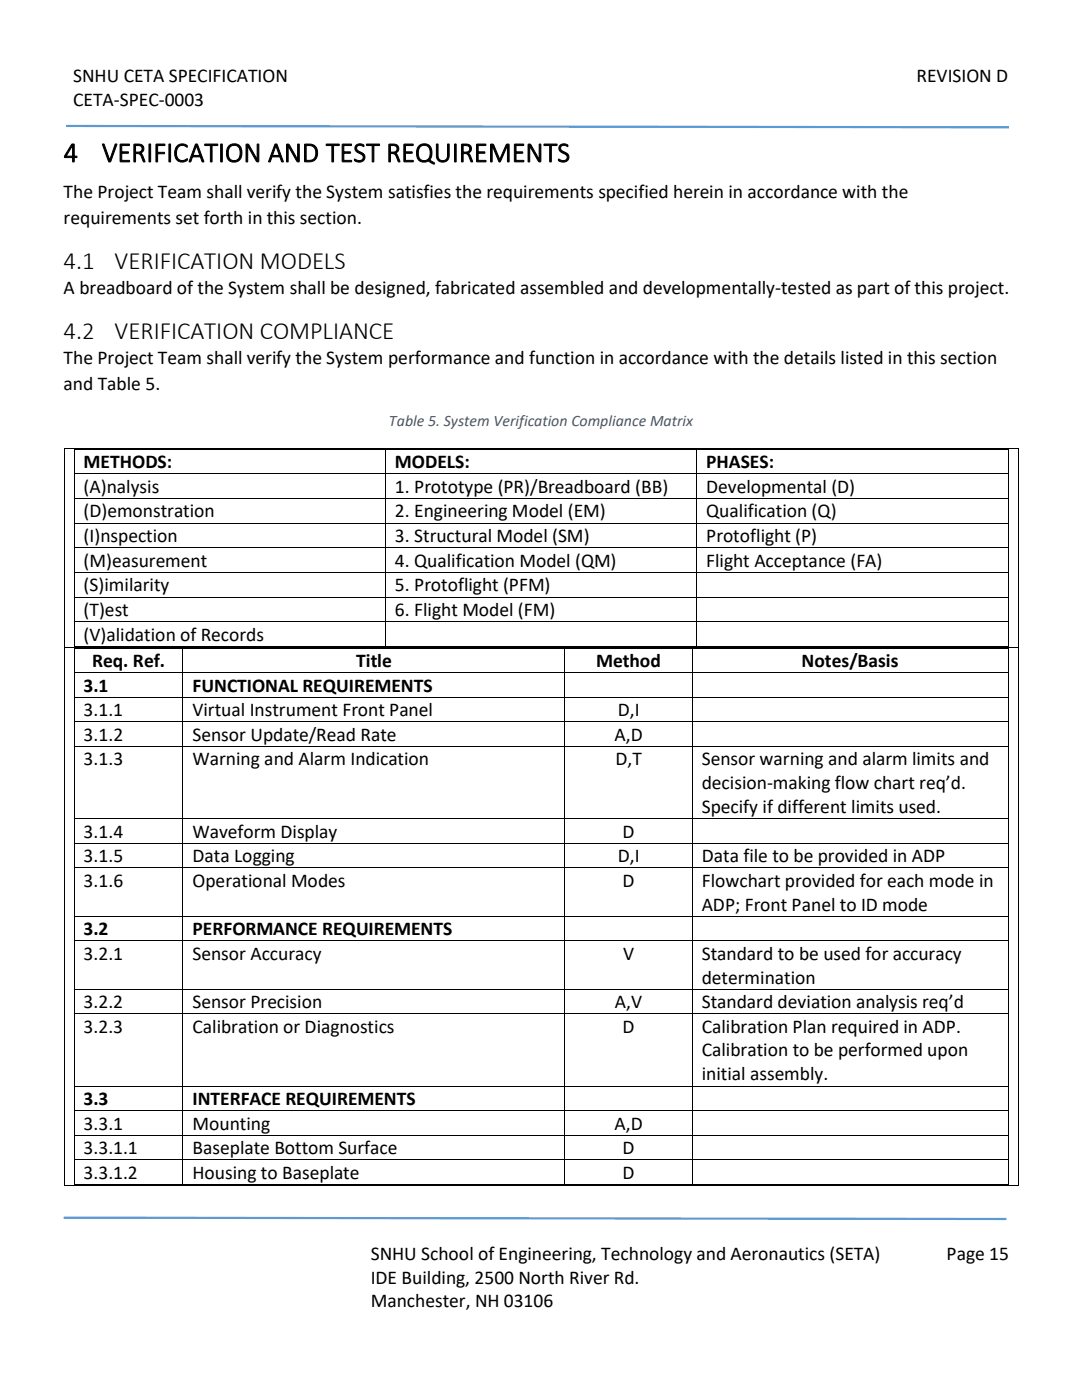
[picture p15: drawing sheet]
<svg xmlns="http://www.w3.org/2000/svg" width="216mm" height="279mm" viewBox="0 0 216 279" stroke-linecap="round" stroke-linejoin="round" font-family="sans-serif">
<defs><g id="words">
<g font-size="5.6">
<text x="12.7" y="32.3">4</text>
<text x="20.3" y="32.3">VERIFICATION AND TEST REQUIREMENTS</text>
</g>
<g font-size="5">
<text x="12.7" y="53.7">4.1</text>
<text x="22.9" y="53.7">VERIFICATION MODELS</text>
<text x="12.7" y="67.6">4.2</text>
<text x="22.9" y="67.6">VERIFICATION COMPLIANCE</text>
</g>
<g font-size="3.9">
<text x="14.6" y="16.4">SNHU CETA SPECIFICATION</text>
<text x="182.9" y="16.4">REVISION D</text>
<text x="14.6" y="21.1">CETA-SPEC-0003</text>
<text x="12.7" y="39.6">The Project Team shall verify the System satisfies the requirements specified herein in accordance with the</text>
<text x="12.7" y="44.7">requirements set forth in this section.</text>
<text x="12.7" y="58.7">A breadboard of the System shall be designed, fabricated assembled and developmentally-tested as part of this project.</text>
<text x="12.7" y="72.7">The Project Team shall verify the System performance and function in accordance with the details listed in this section</text>
<text x="12.7" y="77.8">and Table 5.</text>
<text x="16.7" y="93.4">METHODS:</text>
<text x="78.8" y="93.4">MODELS:</text>
<text x="140.9" y="93.4">PHASES:</text>
<text x="16.7" y="98.4">(A)nalysis</text>
<text x="78.8" y="98.4">1. Prototype (PR)/Breadboard (BB)</text>
<text x="140.9" y="98.4">Developmental (D)</text>
<text x="16.7" y="103.3">(D)emonstration</text>
<text x="78.8" y="103.3">2. Engineering Model (EM)</text>
<text x="140.9" y="103.3">Qualification (Q)</text>
<text x="16.7" y="108.2">(I)nspection</text>
<text x="16.7" y="113.1">(M)easurement</text>
<text x="78.8" y="108.2">3. Structural Model (SM)</text>
<text x="78.8" y="113.1">4. Qualification Model (QM)</text>
<text x="140.9" y="108.2">Protoflight (P)</text>
<text x="140.9" y="113.1">Flight Acceptance (FA)</text>
<text x="16.7" y="118">(S)imilarity</text>
<text x="78.8" y="118">5. Protoflight (PFM)</text>
<text x="16.7" y="123">(T)est</text>
<text x="78.8" y="123">6. Flight Model (FM)</text>
<text x="16.7" y="127.9">(V)alidation of Records</text>
<text x="18.4" y="133.1">Req. Ref.</text>
<text x="71.1" y="133.1">Title</text>
<text x="118.9" y="133.1">Method</text>
<text x="160" y="133.1">Notes/Basis</text>
<text x="16.7" y="138">3.1</text>
<text x="16.7" y="142.9">3.1.1</text>
<text x="38.4" y="138">FUNCTIONAL REQUIREMENTS</text>
<text x="38.4" y="142.9">Virtual Instrument Front Panel</text>
<text x="123.3" y="142.9">D,I</text>
<text x="16.7" y="147.8">3.1.2</text>
<text x="38.4" y="147.8">Sensor Update/Read Rate</text>
<text x="122.6" y="147.8">A,D</text>
<text x="16.7" y="152.8">3.1.3</text>
<text x="38.4" y="152.8">Warning and Alarm Indication</text>
<text x="122.8" y="152.8">D,T</text>
<text x="140" y="152.8">Sensor warning and alarm limits and</text>
<text x="140" y="157.5">decision-making flow chart req’d.</text>
<text x="16.7" y="167.2">3.1.4</text>
<text x="38.4" y="167.2">Waveform Display</text>
<text x="124.2" y="167.2">D</text>
<text x="140" y="162.2">Specify if different limits used.</text>
<text x="16.7" y="172.1">3.1.5</text>
<text x="38.4" y="172.1">Data Logging</text>
<text x="123.3" y="172.1">D,I</text>
<text x="140" y="172.1">Data file to be provided in ADP</text>
<text x="16.7" y="177">3.1.6</text>
<text x="38.4" y="177">Operational Modes</text>
<text x="124.2" y="177">D</text>
<text x="140" y="177">Flowchart provided for each mode in</text>
<text x="140" y="181.7">ADP; Front Panel to ID mode</text>
<text x="16.7" y="186.6">3.2</text>
<text x="16.7" y="191.5">3.2.1</text>
<text x="38.4" y="186.6">PERFORMANCE REQUIREMENTS</text>
<text x="38.4" y="191.5">Sensor Accuracy</text>
<text x="124.3" y="191.5">V</text>
<text x="140" y="191.5">Standard to be used for accuracy</text>
<text x="140" y="196.3">determination</text>
<text x="16.7" y="201.2">3.2.2</text>
<text x="38.4" y="201.2">Sensor Precision</text>
<text x="122.7" y="201.2">A,V</text>
<text x="140" y="201.2">Standard deviation analysis req’d</text>
<text x="16.7" y="206.1">3.2.3</text>
<text x="38.4" y="206.1">Calibration or Diagnostics</text>
<text x="124.2" y="206.1">D</text>
<text x="140" y="206.1">Calibration Plan required in ADP.</text>
<text x="140" y="210.8">Calibration to be performed upon</text>
<text x="140" y="215.6">initial assembly.</text>
<text x="16.7" y="220.5">3.3</text>
<text x="38.4" y="220.5">INTERFACE REQUIREMENTS</text>
<text x="16.7" y="225.4">3.3.1</text>
<text x="38.4" y="225.4">Mounting</text>
<text x="122.6" y="225.4">A,D</text>
<text x="16.7" y="230.3">3.3.1.1</text>
<text x="38.4" y="230.3">Baseplate Bottom Surface</text>
<text x="124.2" y="230.3">D</text>
<text x="16.7" y="235.2">3.3.1.2</text>
<text x="38.4" y="235.2">Housing to Baseplate</text>
<text x="124.2" y="235.2">D</text>
<text x="74" y="251.5">SNHU School of Engineering, Technology and Aeronautics (SETA)</text>
<text x="188.9" y="251.5">Page 15</text>
<text x="74" y="256.2">IDE Building, 2500 North River Rd.</text>
<text x="74" y="260.9">Manchester, NH 03106</text>
</g>
<text font-size="3.2" fill="#44546a" x="77.6" y="85.1">Table 5. System Verification Compliance Matrix</text>
</g></defs>
<path d="M13.2 25.1l188.1 .3M12.7 243l188.1 .3" fill="none" stroke="#5b9bd5" stroke-width=".44"/>
<g fill="#000">
<path d="M12.7 89.4h.2v.2h-.2z" fill-rule="evenodd"/>
<path d="M12.7 89.4h.2v.2h-.2z" fill-rule="evenodd"/>
<path d="M14.7 89.6h.2v.2h-.2z" fill-rule="evenodd"/>
<path d="M14.7 89.6h.2v.2h-.2z" fill-rule="evenodd"/>
<path d="M14.7 94.5h.2v.2h-.2z" fill-rule="evenodd"/>
<path d="M14.7 99.4h.2v.2h-.2z" fill-rule="evenodd"/>
<path d="M76.8 89.6h.2v.2h-.2z" fill-rule="evenodd"/>
<path d="M76.8 94.5h.2v.2h-.2z" fill-rule="evenodd"/>
<path d="M76.8 99.4h.2v.2h-.2z" fill-rule="evenodd"/>
<path d="M138.9 89.6h.2v.2h-.2z" fill-rule="evenodd"/>
<path d="M138.9 94.5h.2v.2h-.2z" fill-rule="evenodd"/>
<path d="M138.9 99.4h.2v.2h-.2z" fill-rule="evenodd"/>
<path d="M201.1 89.6h.1v.2h-.1z" fill-rule="evenodd"/>
<path d="M201.1 89.6h.1v.2h-.1z" fill-rule="evenodd"/>
<path d="M201.1 94.5h.1v.2h-.1z" fill-rule="evenodd"/>
<path d="M201.1 99.4h.1v.2h-.1z" fill-rule="evenodd"/>
<path d="M203.1 89.4h.1v.2h-.1z" fill-rule="evenodd"/>
<path d="M203.1 89.4h.1v.2h-.1z" fill-rule="evenodd"/>
<path d="M14.7 104.3h.2v.2h-.2z" fill-rule="evenodd"/>
<path d="M14.7 109.2h.2v.2h-.2z" fill-rule="evenodd"/>
<path d="M14.7 114.1h.2v.2h-.2z" fill-rule="evenodd"/>
<path d="M14.7 119.1h.2v.2h-.2z" fill-rule="evenodd"/>
<path d="M76.8 104.3h.2v.2h-.2z" fill-rule="evenodd"/>
<path d="M76.8 109.2h.2v.2h-.2z" fill-rule="evenodd"/>
<path d="M76.8 114.1h.2v.2h-.2z" fill-rule="evenodd"/>
<path d="M76.8 119.1h.2v.2h-.2z" fill-rule="evenodd"/>
<path d="M138.9 104.3h.2v.2h-.2z" fill-rule="evenodd"/>
<path d="M138.9 109.2h.2v.2h-.2z" fill-rule="evenodd"/>
<path d="M138.9 114.1h.2v.2h-.2z" fill-rule="evenodd"/>
<path d="M138.9 119.1h.2v.2h-.2z" fill-rule="evenodd"/>
<path d="M201.1 104.3h.1v.2h-.1z" fill-rule="evenodd"/>
<path d="M201.1 109.2h.1v.2h-.1z" fill-rule="evenodd"/>
<path d="M201.1 114.1h.1v.2h-.1z" fill-rule="evenodd"/>
<path d="M201.1 119.1h.1v.2h-.1z" fill-rule="evenodd"/>
<path d="M12.7 129.1h.2v.2h-.2z" fill-rule="evenodd"/>
<path d="M14.7 124h.2v.2h-.2z" fill-rule="evenodd"/>
<path d="M14.7 128.9h.2v.2h-.2z" fill-rule="evenodd"/>
<path d="M14.7 128.9h.2v.2h-.2z" fill-rule="evenodd"/>
<path d="M14.7 129.3h.2v.1h-.2z" fill-rule="evenodd"/>
<path d="M14.7 129.3h.2v.1h-.2z" fill-rule="evenodd"/>
<path d="M14.7 134.2h.2v.1h-.2z" fill-rule="evenodd"/>
<path d="M14.7 139.1h.2v.2h-.2z" fill-rule="evenodd"/>
<path d="M36.4 129.3h.2v.1h-.2z" fill-rule="evenodd"/>
<path d="M36.4 134.2h.2v.1h-.2z" fill-rule="evenodd"/>
<path d="M36.4 139.1h.2v.2h-.2z" fill-rule="evenodd"/>
<path d="M76.8 124h.2v.2h-.2z" fill-rule="evenodd"/>
<path d="M76.8 128.9h.2v.2h-.2z" fill-rule="evenodd"/>
<path d="M112.6 129.3h.2v.1h-.2z" fill-rule="evenodd"/>
<path d="M112.6 134.2h.2v.1h-.2z" fill-rule="evenodd"/>
<path d="M112.6 139.1h.2v.2h-.2z" fill-rule="evenodd"/>
<path d="M138 129.3h.2v.1h-.2z" fill-rule="evenodd"/>
<path d="M138 134.2h.2v.1h-.2z" fill-rule="evenodd"/>
<path d="M138 139.1h.2v.2h-.2z" fill-rule="evenodd"/>
<path d="M138.9 124h.2v.2h-.2z" fill-rule="evenodd"/>
<path d="M138.9 128.9h.2v.2h-.2z" fill-rule="evenodd"/>
<path d="M201.1 124h.1v.2h-.1z" fill-rule="evenodd"/>
<path d="M201.1 128.9h.1v.2h-.1z" fill-rule="evenodd"/>
<path d="M201.1 128.9h.1v.2h-.1z" fill-rule="evenodd"/>
<path d="M201.1 129.3h.1v.1h-.1z" fill-rule="evenodd"/>
<path d="M201.1 129.3h.1v.1h-.1z" fill-rule="evenodd"/>
<path d="M201.1 134.2h.1v.1h-.1z" fill-rule="evenodd"/>
<path d="M201.1 139.1h.1v.2h-.1z" fill-rule="evenodd"/>
<path d="M203.1 129.1h.1v.2h-.1z" fill-rule="evenodd"/>
<path d="M14.7 144h.2v.2h-.2z" fill-rule="evenodd"/>
<path d="M14.7 148.9h.2v.2h-.2z" fill-rule="evenodd"/>
<path d="M36.4 144h.2v.2h-.2z" fill-rule="evenodd"/>
<path d="M36.4 148.9h.2v.2h-.2z" fill-rule="evenodd"/>
<path d="M112.6 144h.2v.2h-.2z" fill-rule="evenodd"/>
<path d="M112.6 148.9h.2v.2h-.2z" fill-rule="evenodd"/>
<path d="M138 144h.2v.2h-.2z" fill-rule="evenodd"/>
<path d="M138 148.9h.2v.2h-.2z" fill-rule="evenodd"/>
<path d="M201.1 144h.1v.2h-.1z" fill-rule="evenodd"/>
<path d="M201.1 148.9h.1v.2h-.1z" fill-rule="evenodd"/>
<path d="M14.7 163.3h.2v.2h-.2z" fill-rule="evenodd"/>
<path d="M14.7 168.2h.2v.2h-.2z" fill-rule="evenodd"/>
<path d="M14.7 173.1h.2v.2h-.2z" fill-rule="evenodd"/>
<path d="M36.4 163.3h.2v.2h-.2z" fill-rule="evenodd"/>
<path d="M36.4 168.2h.2v.2h-.2z" fill-rule="evenodd"/>
<path d="M36.4 173.1h.2v.2h-.2z" fill-rule="evenodd"/>
<path d="M112.6 163.3h.2v.2h-.2z" fill-rule="evenodd"/>
<path d="M112.6 168.2h.2v.2h-.2z" fill-rule="evenodd"/>
<path d="M112.6 173.1h.2v.2h-.2z" fill-rule="evenodd"/>
<path d="M138 163.3h.2v.2h-.2z" fill-rule="evenodd"/>
<path d="M138 168.2h.2v.2h-.2z" fill-rule="evenodd"/>
<path d="M138 173.1h.2v.2h-.2z" fill-rule="evenodd"/>
<path d="M201.1 163.3h.1v.2h-.1z" fill-rule="evenodd"/>
<path d="M201.1 168.2h.1v.2h-.1z" fill-rule="evenodd"/>
<path d="M201.1 173.1h.1v.2h-.1z" fill-rule="evenodd"/>
<path d="M14.7 182.8h.2v.1h-.2z" fill-rule="evenodd"/>
<path d="M14.7 187.7h.2v.2h-.2z" fill-rule="evenodd"/>
<path d="M14.7 197.3h.2v.2h-.2z" fill-rule="evenodd"/>
<path d="M36.4 182.8h.2v.1h-.2z" fill-rule="evenodd"/>
<path d="M36.4 187.7h.2v.2h-.2z" fill-rule="evenodd"/>
<path d="M36.4 197.3h.2v.2h-.2z" fill-rule="evenodd"/>
<path d="M112.6 182.8h.2v.1h-.2z" fill-rule="evenodd"/>
<path d="M112.6 187.7h.2v.2h-.2z" fill-rule="evenodd"/>
<path d="M112.6 197.3h.2v.2h-.2z" fill-rule="evenodd"/>
<path d="M138 182.8h.2v.1h-.2z" fill-rule="evenodd"/>
<path d="M138 187.7h.2v.2h-.2z" fill-rule="evenodd"/>
<path d="M138 197.3h.2v.2h-.2z" fill-rule="evenodd"/>
<path d="M201.1 182.8h.1v.1h-.1z" fill-rule="evenodd"/>
<path d="M201.1 187.7h.1v.2h-.1z" fill-rule="evenodd"/>
<path d="M201.1 197.3h.1v.2h-.1z" fill-rule="evenodd"/>
<path d="M14.7 202.3h.2v.1h-.2z" fill-rule="evenodd"/>
<path d="M14.7 216.7h.2v.1h-.2z" fill-rule="evenodd"/>
<path d="M36.4 202.3h.2v.1h-.2z" fill-rule="evenodd"/>
<path d="M36.4 216.7h.2v.1h-.2z" fill-rule="evenodd"/>
<path d="M112.6 202.3h.2v.1h-.2z" fill-rule="evenodd"/>
<path d="M112.6 216.7h.2v.1h-.2z" fill-rule="evenodd"/>
<path d="M138 202.3h.2v.1h-.2z" fill-rule="evenodd"/>
<path d="M138 216.7h.2v.1h-.2z" fill-rule="evenodd"/>
<path d="M201.1 202.3h.1v.1h-.1z" fill-rule="evenodd"/>
<path d="M201.1 216.7h.1v.1h-.1z" fill-rule="evenodd"/>
<path d="M12.7 236.5h.2v.2h-.2z" fill-rule="evenodd"/>
<path d="M12.7 236.5h.2v.2h-.2z" fill-rule="evenodd"/>
<path d="M14.7 221.6h.2v.1h-.2z" fill-rule="evenodd"/>
<path d="M14.7 226.5h.2v.1h-.2z" fill-rule="evenodd"/>
<path d="M14.7 231.4h.2v.2h-.2z" fill-rule="evenodd"/>
<path d="M14.7 236.3h.2v.2h-.2z" fill-rule="evenodd"/>
<path d="M14.7 236.3h.2v.2h-.2z" fill-rule="evenodd"/>
<path d="M36.4 221.6h.2v.1h-.2z" fill-rule="evenodd"/>
<path d="M36.4 226.5h.2v.1h-.2z" fill-rule="evenodd"/>
<path d="M36.4 231.4h.2v.2h-.2z" fill-rule="evenodd"/>
<path d="M36.4 236.3h.2v.2h-.2z" fill-rule="evenodd"/>
<path d="M112.6 221.6h.2v.1h-.2z" fill-rule="evenodd"/>
<path d="M112.6 226.5h.2v.1h-.2z" fill-rule="evenodd"/>
<path d="M112.6 231.4h.2v.2h-.2z" fill-rule="evenodd"/>
<path d="M112.6 236.3h.2v.2h-.2z" fill-rule="evenodd"/>
<path d="M138 221.6h.2v.1h-.2z" fill-rule="evenodd"/>
<path d="M138 226.5h.2v.1h-.2z" fill-rule="evenodd"/>
<path d="M138 231.4h.2v.2h-.2z" fill-rule="evenodd"/>
<path d="M138 236.3h.2v.2h-.2z" fill-rule="evenodd"/>
<path d="M201.1 221.6h.1v.1h-.1z" fill-rule="evenodd"/>
<path d="M201.1 226.5h.1v.1h-.1z" fill-rule="evenodd"/>
<path d="M201.1 231.4h.1v.2h-.1z" fill-rule="evenodd"/>
<path d="M201.1 236.3h.1v.2h-.1z" fill-rule="evenodd"/>
<path d="M201.1 236.3h.1v.2h-.1z" fill-rule="evenodd"/>
<path d="M203.1 236.5h.1v.2h-.1z" fill-rule="evenodd"/>
<path d="M203.1 236.5h.1v.2h-.1z" fill-rule="evenodd"/>
</g>
<g fill="none" stroke="#000" stroke-width=".2">
<path d="M12.8 89.6v39.5M12.9 89.5h190.2M14.8 89.8v4.7M14.8 94.7v4.7M14.8 99.6v4.7M14.9 89.7h61.9M14.9 94.6h61.9M14.9 99.5h61.9M76.9 89.8v4.7M76.9 94.7v4.7M76.9 99.6v4.7M77 89.7h61.9"/>
<path d="M77 94.6h61.9M77 99.5h61.9M139 89.8v4.7M139 94.7v4.7M139 99.6v4.7M139.1 89.7h62M139.1 94.6h62M139.1 99.5h62M201.2 89.8v4.7M201.2 94.7v4.7M201.2 99.6v4.7M203.2 89.6v39.5"/>
<path d="M14.8 104.5v4.7M14.8 109.4v4.7M14.8 114.3v4.8M14.8 119.3v4.7M14.9 104.4h61.9M14.9 109.3h61.9M14.9 114.2h61.9M14.9 119.2h61.9M76.9 104.5v4.7M76.9 109.4v4.7M76.9 114.3v4.8M76.9 119.3v4.7"/>
<path d="M77 104.4h61.9M77 109.3h61.9M77 114.2h61.9M77 119.2h61.9M139 104.5v4.7M139 109.4v4.7M139 114.3v4.8M139 119.3v4.7M139.1 104.4h62M139.1 109.3h62M139.1 114.2h62M139.1 119.2h62"/>
<path d="M201.2 104.5v4.7M201.2 109.4v4.7M201.2 114.3v4.8M201.2 119.3v4.7M12.8 129.3v107.2M12.9 129.2h190.2M14.8 124.2v4.7M14.8 129.4v4.8M14.8 134.3v4.8M14.8 139.3v4.7M14.9 124.1h61.9M14.9 129h61.9"/>
<path d="M14.9 129.3h21.5M14.9 134.3h21.5M14.9 139.2h21.5M36.5 129.4v4.8M36.5 134.3v4.8M36.5 139.3v4.7M36.6 129.3h76M36.6 134.3h76M36.6 139.2h76M76.9 124.2v4.7M77 124.1h61.9M77 129h61.9"/>
<path d="M112.7 129.4v4.8M112.7 134.3v4.8M112.7 139.3v4.7M112.8 129.3h25.2M112.8 134.3h25.2M112.8 139.2h25.2M138.1 129.4v4.8M138.1 134.3v4.8M138.1 139.3v4.7M138.2 129.3h62.9M138.2 134.3h62.9M138.2 139.2h62.9"/>
<path d="M139 124.2v4.7M139.1 124.1h62M139.1 129h62M201.2 124.2v4.7M201.2 129.4v4.8M201.2 134.3v4.8M201.2 139.3v4.7M203.2 129.3v107.2M14.8 144.2v4.7M14.8 149.1v14.2M14.9 144.1h21.5M14.9 149h21.5"/>
<path d="M36.5 144.2v4.7M36.5 149.1v14.2M36.6 144.1h76M36.6 149h76M112.7 144.2v4.7M112.7 149.1v14.2M112.8 144.1h25.2M112.8 149h25.2M138.1 144.2v4.7M138.1 149.1v14.2M138.2 144.1h62.9M138.2 149h62.9"/>
<path d="M201.2 144.2v4.7M201.2 149.1v14.2M14.8 163.5v4.7M14.8 168.4v4.7M14.8 173.3v9.5M14.9 163.4h21.5M14.9 168.3h21.5M14.9 173.2h21.5M36.5 163.5v4.7M36.5 168.4v4.7M36.5 173.3v9.5M36.6 163.4h76"/>
<path d="M36.6 168.3h76M36.6 173.2h76M112.7 163.5v4.7M112.7 168.4v4.7M112.7 173.3v9.5M112.8 163.4h25.2M112.8 168.3h25.2M112.8 173.2h25.2M138.1 163.5v4.7M138.1 168.4v4.7M138.1 173.3v9.5M138.2 163.4h62.9"/>
<path d="M138.2 168.3h62.9M138.2 173.2h62.9M201.2 163.5v4.7M201.2 168.4v4.7M201.2 173.3v9.5M14.8 182.9v4.8M14.8 187.9v9.4M14.8 197.5v4.8M14.9 182.9h21.5M14.9 187.8h21.5M14.9 197.4h21.5M36.5 182.9v4.8"/>
<path d="M36.5 187.9v9.4M36.5 197.5v4.8M36.6 182.9h76M36.6 187.8h76M36.6 197.4h76M112.7 182.9v4.8M112.7 187.9v9.4M112.7 197.5v4.8M112.8 182.9h25.2M112.8 187.8h25.2M112.8 197.4h25.2M138.1 182.9v4.8"/>
<path d="M138.1 187.9v9.4M138.1 197.5v4.8M138.2 182.9h62.9M138.2 187.8h62.9M138.2 197.4h62.9M201.2 182.9v4.8M201.2 187.9v9.4M201.2 197.5v4.8M14.8 202.4v14.3M14.8 216.8v4.8M14.9 202.3h21.5M14.9 216.7h21.5"/>
<path d="M36.5 202.4v14.3M36.5 216.8v4.8M36.6 202.3h76M36.6 216.7h76M112.7 202.4v14.3M112.7 216.8v4.8M112.8 202.3h25.2M112.8 216.7h25.2M138.1 202.4v14.3M138.1 216.8v4.8M138.2 202.3h62.9M138.2 216.7h62.9"/>
<path d="M201.2 202.4v14.3M201.2 216.8v4.8M12.9 236.6h190.2M14.8 221.7v4.8M14.8 226.6v4.8M14.8 231.6v4.7M14.9 221.7h21.5M14.9 226.6h21.5M14.9 231.5h21.5M14.9 236.4h21.5M36.5 221.7v4.8M36.5 226.6v4.8"/>
<path d="M36.5 231.6v4.7M36.6 221.7h76M36.6 226.6h76M36.6 231.5h76M36.6 236.4h76M112.7 221.7v4.8M112.7 226.6v4.8M112.7 231.6v4.7M112.8 221.7h25.2M112.8 226.6h25.2M112.8 231.5h25.2M112.8 236.4h25.2"/>
<path d="M138.1 221.7v4.8M138.1 226.6v4.8M138.1 231.6v4.7M138.2 221.7h62.9M138.2 226.6h62.9M138.2 231.5h62.9M138.2 236.4h62.9M201.2 221.7v4.8M201.2 226.6v4.8M201.2 231.6v4.7"/>
</g>
<use href="#words"/>
</svg>
